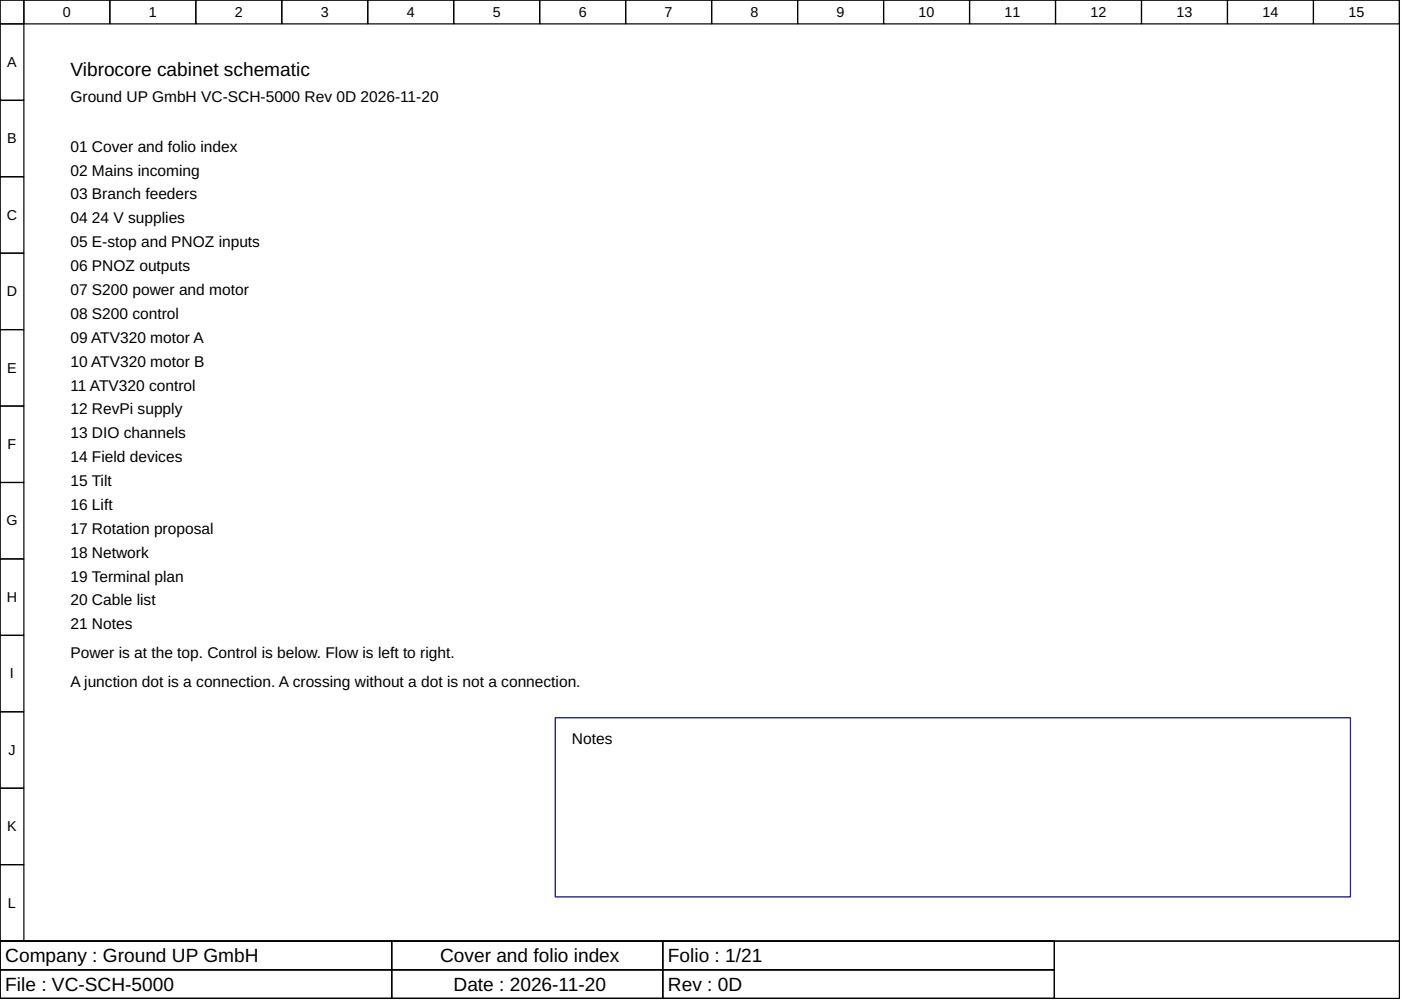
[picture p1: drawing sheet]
<svg xmlns="http://www.w3.org/2000/svg" width="310mm" height="222mm" viewBox="0 0 310 222" stroke-linecap="round" stroke-linejoin="round" font-family="sans-serif">
<defs><g id="words">
<g font-size="4.2">
<text x="15.6" y="16.9">Vibrocore cabinet schematic</text>
<text x="1.2" y="213.1">Company : Ground UP GmbH</text>
<text x="97.5" y="213.1">Cover and folio index</text>
<text x="148" y="213.1">Folio : 1/21</text>
<text x="1.2" y="219.5">File : VC-SCH-5000</text>
<text x="100.5" y="219.5">Date : 2026-11-20</text>
<text x="148" y="219.5">Rev : 0D</text>
</g>
<g font-size="3.4">
<text x="15.6" y="22.5">Ground UP GmbH VC-SCH-5000 Rev 0D 2026-11-20</text>
<text x="15.6" y="33.6">01 Cover and folio index</text>
<text x="15.6" y="38.9">02 Mains incoming</text>
<text x="15.6" y="44.2">03 Branch feeders</text>
<text x="15.6" y="49.5">04</text>
<text x="20.4" y="49.5">24 V supplies</text>
<text x="15.6" y="54.8">05 E-stop and PNOZ inputs</text>
<text x="15.6" y="60.1">06 PNOZ outputs</text>
<text x="15.6" y="65.4">07 S200 power and motor</text>
<text x="15.6" y="70.6">08 S200 control</text>
<text x="15.6" y="75.9">09 ATV320 motor A</text>
<text x="15.6" y="81.2">10 ATV320 motor B</text>
<text x="15.6" y="86.5">11 ATV320 control</text>
<text x="15.6" y="91.8">12 RevPi supply</text>
<text x="15.6" y="97.1">13 DIO channels</text>
<text x="15.6" y="102.4">14 Field devices</text>
<text x="15.6" y="107.7">15 Tilt</text>
<text x="15.6" y="113">16 Lift</text>
<text x="15.6" y="118.3">17 Rotation proposal</text>
<text x="15.6" y="123.6">18 Network</text>
<text x="15.6" y="128.9">19 Terminal plan</text>
<text x="15.6" y="134.1">20 Cable list</text>
<text x="15.6" y="139.4">21 Notes</text>
<text x="15.6" y="145.8">Power is at the top. Control is below. Flow is left to right.</text>
<text x="15.6" y="152.1">A junction dot is a connection. A crossing without a dot is not a connection.</text>
<text x="126.7" y="164.8">Notes</text>
</g>
<g font-size="3.2">
<text x="13.9" y="3.7">0</text>
<text x="33" y="3.7">1</text>
<text x="52" y="3.7">2</text>
<text x="71.1" y="3.7">3</text>
<text x="90.1" y="3.7">4</text>
<text x="109.2" y="3.7">5</text>
<text x="128.2" y="3.7">6</text>
<text x="147.3" y="3.7">7</text>
<text x="166.3" y="3.7">8</text>
<text x="185.4" y="3.7">9</text>
<text x="203.6" y="3.7">10</text>
<text x="222.6" y="3.7">11</text>
<text x="241.7" y="3.7">12</text>
<text x="260.7" y="3.7">13</text>
<text x="279.8" y="3.7">14</text>
<text x="298.8" y="3.7">15</text>
<text x="1.6" y="14.8">A</text>
<text x="1.6" y="31.8">B</text>
<text x="1.5" y="48.7">C</text>
<text x="1.5" y="65.6">D</text>
<text x="1.6" y="82.5">E</text>
<text x="1.7" y="99.5">F</text>
<text x="1.4" y="116.4">G</text>
<text x="1.5" y="133.3">H</text>
<text x="2.2" y="150.3">I</text>
<text x="1.9" y="167.2">J</text>
<text x="1.6" y="184.1">K</text>
<text x="1.8" y="201.1">L</text>
</g>
</g></defs>
<g fill="none" stroke="#000" stroke-width=".26">
<path d="M0 0h310.1v208.5h-310.1zM0 0h5.3v5.3h-5.3zM0 5.3h5.3v16.9h-5.3zM5.3 0h19v5.3h-19zM24.3 0h19.1v5.3h-19.1zM43.4 0h19v5.3h-19zM62.4 0h19.1v5.3h-19.1zM81.5 0h19v5.3h-19zM100.5 0h19.1v5.3h-19.1zM119.6 0h19v5.3h-19zM138.6 0h19.1v5.3h-19.1zM157.7 0h19v5.3h-19z"/>
<path d="M176.7 0h19.1v5.3h-19.1zM195.8 0h19v5.3h-19zM214.8 0h19.1v5.3h-19.1zM233.9 0h19v5.3h-19zM252.9 0h19.1v5.3h-19.1zM272 0h19v5.3h-19zM291 0h19.1v5.3h-19.1zM0 22.2h5.3v17h-5.3zM0 39.2h5.3v16.9h-5.3zM0 56.1h5.3v16.9h-5.3zM0 73h5.3v17h-5.3zM0 90h5.3v16.9h-5.3z"/>
<path d="M0 106.9h5.3v16.9h-5.3zM0 123.8h5.3v17h-5.3zM0 140.8h5.3v16.9h-5.3zM0 157.7h5.3v16.9h-5.3zM0 174.6h5.3v17h-5.3zM0 191.6h5.3v16.9h-5.3zM0 208.5h310.1v12.7h-310.1zM0 208.5h86.8v6.3h-86.8zM0 214.8h86.8v6.4h-86.8zM86.8 208.5h60v6.3h-60zM86.8 214.8h60v6.4h-60zM146.8 208.5h86.8v6.3h-86.8z"/>
<path d="M146.8 214.8h86.8v6.4h-86.8z"/>
</g>
<path d="M123 159h176.2v39.7h-176.2z" fill="none" stroke="#000080" stroke-width=".26"/>
<use href="#words"/>
</svg>
